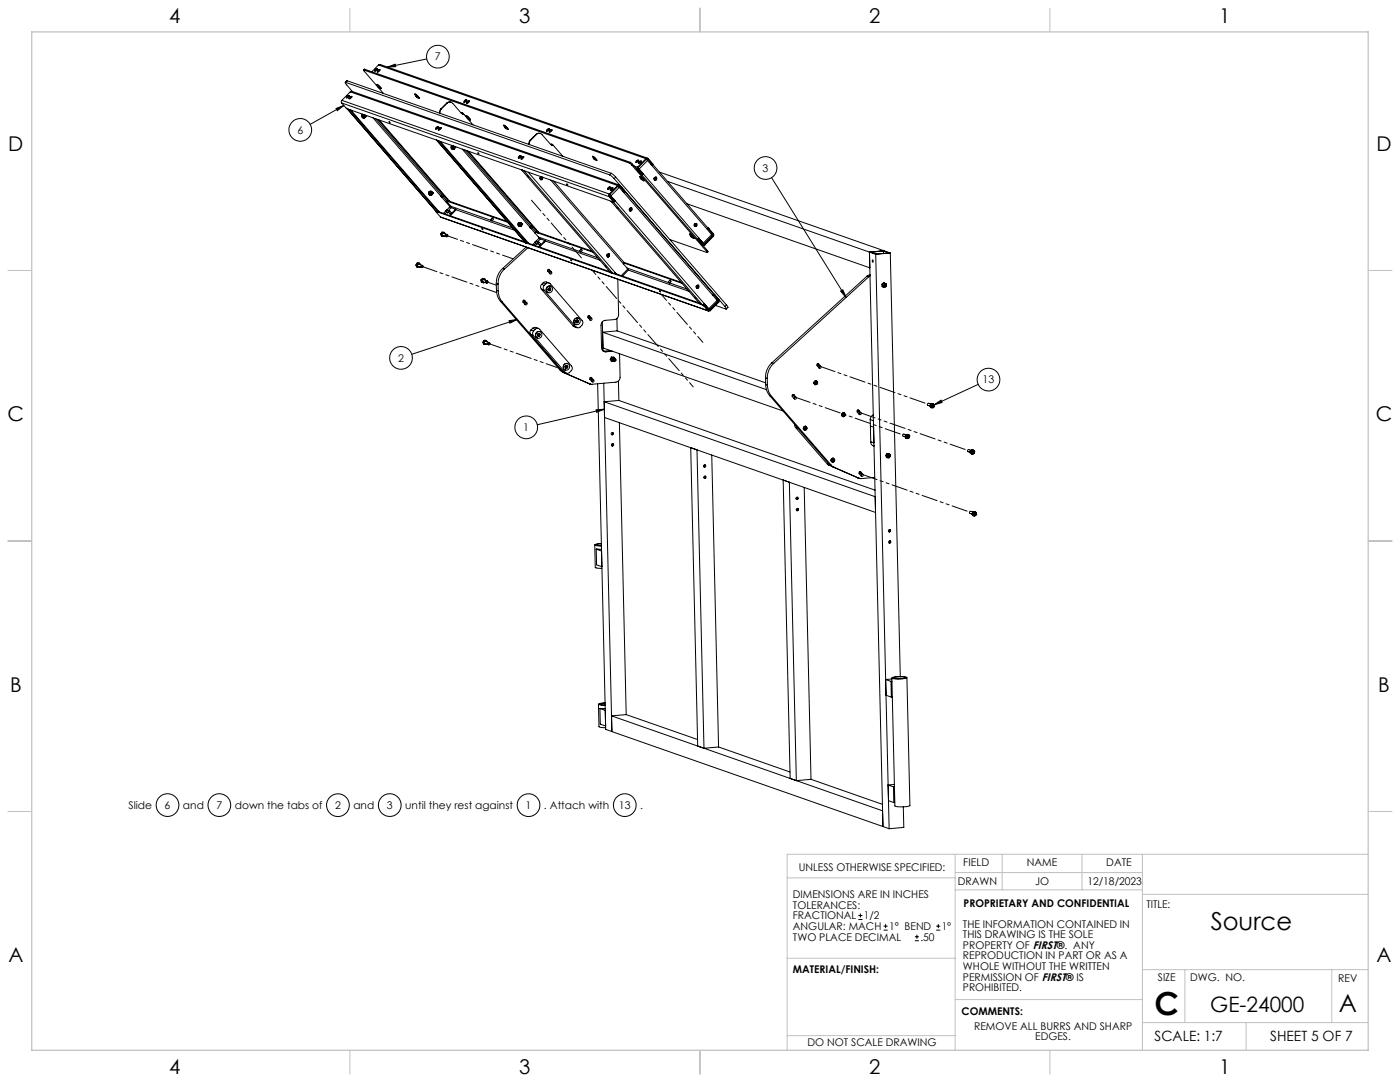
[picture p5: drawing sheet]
<svg xmlns="http://www.w3.org/2000/svg" width="559mm" height="432mm" viewBox="0 0 559 432" stroke-linecap="round" stroke-linejoin="round" font-family="sans-serif">
<defs><g id="words">
<text font-size="12.7" x="460.9" y="405.2">C</text>
<g font-size="9.9">
<text x="483.2" y="371.3">Source</text>
<text x="534.3" y="404">A</text>
</g>
<text font-size="8.5" x="483.1" y="404">GE-24000</text>
<g font-size="8.1">
<text x="67.6" y="9.3">4</text>
<text x="207.3" y="9.3">3</text>
<text x="347" y="9.3">2</text>
<text x="486.7" y="9.3">1</text>
<text x="3.3" y="60.1">D</text>
<text x="549.4" y="60.1">D</text>
<text x="3" y="168">C</text>
<text x="549.1" y="168">C</text>
<text x="4" y="276">B</text>
<text x="550.1" y="276">B</text>
<text x="3.3" y="383.9">A</text>
<text x="549.4" y="383.9">A</text>
<text x="67.6" y="428.4">4</text>
<text x="207.3" y="428.4">3</text>
<text x="347" y="428.4">2</text>
<text x="486.7" y="428.4">1</text>
</g>
<g font-size="5.6">
<text x="460.9" y="415.2">SCALE: 1:7</text>
<text x="507" y="415.2">SHEET 5 OF 7</text>
</g>
<g font-size="4.2">
<text x="173.6" y="24.1">7</text>
<text x="118.7" y="53.3">6</text>
<text x="304.4" y="68.6">3</text>
<text x="158.9" y="144.3">2</text>
<text x="392.2" y="153">13</text>
<text x="208.9" y="172">1</text>
<text x="51.3" y="322.7">Slide</text>
<text x="65.7" y="322.8">6</text>
<text x="73" y="322.7">and</text>
<text x="86.4" y="322.8">7</text>
<text x="93.7" y="322.7">down the tabs of</text>
<text x="133.7" y="322.8">2</text>
<text x="141" y="322.7">and</text>
<text x="154.4" y="322.8">3</text>
<text x="161.7" y="322.7">until they rest against</text>
<text x="209.8" y="322.8">1</text>
<text x="217.1" y="322.7">. Attach with</text>
<text x="247" y="322.8">13</text>
<text x="255.5" y="322.7">.</text>
<text x="318.8" y="347.7">UNLESS OTHERWISE SPECIFIED:</text>
<text x="384.5" y="345.5">FIELD</text>
<text x="409.9" y="345.7">NAME</text>
<text x="441.6" y="345.7">DATE</text>
<text x="382.3" y="353.3">DRAWN</text>
<text x="413.2" y="353.3">JO</text>
<text x="434" y="353.3">12/18/2023</text>
<text x="316.5" y="358.5">DIMENSIONS ARE IN INCHES</text>
<text x="316.5" y="362.7">TOLERANCES:</text>
<text x="384.6" y="361.9">PROPRIETARY AND CONFIDENTIAL</text>
<text x="457.6" y="362.3">TITLE:</text>
<text x="316.5" y="371.2">ANGULAR: MACH</text>
<text x="316.5" y="366.9">FRACTIONAL</text>
<text x="344.8" y="366.9">1/2</text>
<text x="354.9" y="371.2">1° BEND</text>
<text x="375.9" y="371.2">1°</text>
<text x="384.4" y="370.2">THE INFORMATION CONTAINED IN</text>
<text x="316.5" y="375.4">TWO PLACE DECIMAL</text>
<text x="367.4" y="375.4">.50</text>
<text x="384.4" y="374.4">THIS DRAWING IS THE SOLE</text>
<text x="384.4" y="382.9">REPRODUCTION IN PART OR AS A</text>
<text x="384.4" y="378.6">PROPERTY OF FIRST®. ANY</text>
<text x="316.5" y="388.4">MATERIAL/FINISH:</text>
<text x="384.4" y="387.1">WHOLE WITHOUT THE WRITTEN</text>
<text x="384.4" y="391.3">PERMISSION OF FIRST® IS</text>
<text x="384.4" y="395.6">PROHIBITED.</text>
<text x="462.2" y="391.3">SIZE</text>
<text x="475.1" y="391.3">DWG. NO.</text>
<text x="534.1" y="391.8">REV</text>
<text x="383.8" y="405.1">COMMENTS:</text>
<text x="388.8" y="410.9">REMOVE ALL BURRS AND SHARP</text>
<text x="322.3" y="417.6">DO NOT SCALE DRAWING</text>
<text x="413.2" y="415.2">EDGES.</text>
</g>
</g></defs>
<g fill="none" stroke="#c0c0c0" stroke-width=".4">
<path d="M139.7 3.2v9.5M279.4 3.2v9.5M419.1 3.2v9.5M3.1 107.9h9.6M546.1 107.9h9.5M3.1 215.9h9.6M546.1 215.9h9.5M3.1 323.8h9.6M546.1 323.8h9.5M314.2 350.3h67M381.2 340.9v78.2M381.2 355.1h74.8"/>
<path d="M381.2 348.2h74.8M400 340.9v14.2M431.9 340.9v14.2M456 340.9v78.2M456 356.9h90.1M546.1 340.9h-231.9v78.2M314.2 382.4h67.2M381.2 398.9h74.8M456 387h90.1M472.9 387v21.1M531.6 387v21.1M139.7 419.1v9.6"/>
<path d="M279.4 419.1v9.6M314.2 413.3h67M419.1 419.1v9.6M456 408.1h90.1M497.4 408.1v11"/>
</g>
<path d="M12.7 12.7h533.4v406.4h-533.4z" fill="none" stroke="#c0c0c0" stroke-width=".5"/>
<g fill="none" stroke="#000" stroke-width=".4">
<path d="M138 32.9v.6l2.7 3M138 32.9l105.3 36.9M138.5 38.5l.6-.4 .3 .1-1 .9zM138.5 38.4l.5-.2-.6 .5zM138.6 32.2l-.8 .7M138.6 32.2l-.6 .7M138.6 32.2l105.3 36.9M139.5 38.8l.8-.3a.66 .66 0 0 1-.2 .7 .66 .66 0 0 1-.8 0zM139.6 38.8l.5-.2-.6 .5zM139.8 36.7l.7-.2 106.8 37.4M139.8 36.7l106.8 37.3M139.8 36.7l-3.3 3.3"/>
<path d="M145.5 27.6h.1M145.5 27.6l-.4 .3M145.5 27.6l106.1 37.2M149.8 27.7l.5-.2-.6 .5zM149.9 27.6l.6-.3a.68 .68 0 0 1-.2 .8 .68 .68 0 0 1-.8 .1zM150.4 33.7l.7 .4 1 1.3-.9-.4zM150.4 33.7l1.3 .9 .4 .8M150.4 33.7h.1M150.8 28l.7-.3a.67 .67 0 0 1-.2 .8 .67 .67 0 0 1-.7 .1zM150.8 28.1l.5-.2-.5 .5zM150.9 34.6l.3 .3zM151.1 25.9l.7-.1 106.7 37.3"/>
<path d="M151.1 25.9l106.7 37.4M151.1 25.9l-2.7 2.7M153.1 37.3l-8-9.4 106.1 37.2M154.6 26.8l3.2-1.2 .1 1zM165.6 37.6l.7 .4 1 1.2-1.1-.5zM165.6 37.6l.8 .4 .9 1.2M166.1 38.5l.3 .2zM167.3 39.2h.1M170.3 23.5l-15.7 3.3M186.3 39.9l-.2 .5-.7 .5a.7 .7 0 0 1 .1-.8 .7 .7 0 0 1 .7-.2M134.1 43.3l3.2-1.2-2.7 2.1zM136.4 41.1l2 2.3 106.5 37.3-.1-.3"/>
<path d="M136.4 41.1l106.7 37.4M136.5 40l-.3 .6 .2 .5M136.5 40l106.7 37.4M137.3 42.1l-13.5 7.5M139.8 44.1l-1.2-.7 35.5 41M139.8 44.1l35 40.4M140 43.9l-.2 .2M140.1 44l34.9 40.2M141.2 45.9l.5 .5zM144.6 45.7a.82 .82 0 0 0-.3 .8 .82 .82 0 0 0 .7 .6M144.6 45.7l.2 .1M144.7 45.6l-.1 .1"/>
<path d="M144.8 45.8a.75 .75 0 0 0-.1 1 .75 .75 0 0 0 1 .1M144.8 45.8h.1M144.9 45.8a.7 .7 0 0 0-.2 1 .7 .7 0 0 0 1 .1M144.9 45.9h.1M144.9 45.9l.1 .1M145 45.8v.1M145 45.9h.1M145 46h.1M145 45.6l-.2 .2M145 46a.43 .43 0 0 1 .6 .1 .43 .43 0 0 1 0 .6M145 46a.43 .43 0 0 0-.1 .6 .43 .43 0 0 0 .7 .1M145 45.7l-.1 .1"/>
<path d="M145 46.1a.33 .33 0 0 0 0 .4 .33 .33 0 0 0 .5 .1M145 46.1a.33 .33 0 0 1 .5 0 .33 .33 0 0 1 0 .5M145 46v.1M145.1 46.9h.1M145.1 47h.1M145.1 46.8h.1M145.1 46.8v.2M145.1 46.8v.1M145.2 46.8l-.1 .2M145.2 46.5l-.2 .1M145.2 46v.5M145.2 46.5l.3 .1"/>
<path d="M145.5 46.6l.1 .1M145.7 46.9h.1M145.8 46.2h.1M145.8 46.2v.1M145.9 46l-.2 .9M148.9 47l27 31.2M149.9 47.4l26.4 30.4M150.8 47.7l28.2 32.5M151.4 47.9l27.8 32.1M155.3 48.5l.5 .5zM174.1 50.9l.9-.2-1 .9zM174.2 50.9l.4-.2-.5 .5z"/>
<path d="M175.2 51.3l.7-.4a.65 .65 0 0 1-.2 .8 .65 .65 0 0 1-.7 0zM175.2 51.3l.5-.2-.5 .5zM175.5 56.6l-1.2-.7 35.5 41M175.5 56.6l35 40.3M175.6 56.4l-.1 .2M175.8 56.4l34.9 40.3M176 43.4l-.5 .8v1M176 43.4l.2 .1M176.2 43.5l-.5 .8-.1 .9M176.8 58.4l.5 .5zM178.2 41.2l.2 .1M178.2 41.2l-2.2 2.2"/>
<path d="M178.4 41.3a1.54 1.54 0 0 1 2.3 0l3.6 4 .9 .3M178.4 41.3l-2.2 2.2M180.1 40.8a1.61 1.61 0 0 0-1.9 .4M180.2 58.2a.82 .82 0 0 0-.2 .8 .82 .82 0 0 0 .7 .6M180.2 58.2h.2M180.4 58.1l-.2 .1M180.4 58.2a.74 .74 0 0 0-.1 1.1 .74 .74 0 0 0 1.1 .1M180.4 58.2h.3l-.2 .1M180.4 58.2l.1 .1M180.5 58.3a.7 .7 0 0 0-.1 1 .7 .7 0 0 0 1 .1M180.5 58.4l.1 .1M180.5 58.4h.1"/>
<path d="M180.6 58.3v.1M180.6 58.3h.1M180.6 58.5h.1M180.6 58.4h.1M180.7 58.5a.43 .43 0 0 1 .6 0 .43 .43 0 0 1-.1 .7M180.7 58.5a.43 .43 0 0 0-.1 .6 .43 .43 0 0 0 .6 .1M180.7 58.5v.1M180.7 58.6a.33 .33 0 0 0-.1 .4 .33 .33 0 0 0 .5 .1M180.7 58.6a.33 .33 0 0 1 .5 0 .33 .33 0 0 1-.1 .5M180.7 59.4h.1M180.7 59.3h.1M180.7 59.3l.1 .2"/>
<path d="M180.7 59.3v.1M180.8 59.4h.1M180.8 59.4h-.1M180.8 59.3v.2M180.9 59l-.2 .1M180.9 58.5v.5M180.9 59l.2 .1M181.1 59.1l.1 .1M181.4 59.4h.1M181.4 58.6l.1 .1M181.4 58.7h.1M181.4 58.6v.1"/>
<path d="M181.5 58.7h.1M181.6 58.5l-.2 .9M184.5 45.3l-.2-.4 4.5 4.9M184.5 45.3l.2 .2M184.5 59.5l27 31.2 .6-.6 .5 .5M184.6 45.5h.5M184.6 45.1l-.1 .2M185.4 40.2l.5-.2-.6 .5zM185.5 59.9l26.4 30.4M186 46.2l.8 .4 .9 1.3M186.1 46.2l1 .8 .6 .9-1-.6zM186.5 40.5l.6-.3a.67 .67 0 0 1-.1 .8 .67 .67 0 0 1-.8 .1z"/>
<path d="M186.5 47.1l.3 .3zM186.6 40.5l.4-.1-.6 .5zM201.1 50l1.6 1.4M201.1 50h-.1M201.5 50.9l.4 .3zM202.7 51.4l-1.7-1.4 .5 .9 1.1 .7M202.7 51.4l-.1 .2M202.7 51.4v.2M211.7 55.9l-.5 .8-.1 .9M211.7 55.9l.1 .1M211.8 56l-.5 .8v.9M213.9 53.7h.1"/>
<path d="M213.9 53.7l-2.2 2.2M214 53.7a1.61 1.61 0 0 1 2.4 .1l3.5 4 1 .3M214 53.7l-2.2 2.3M215.7 53.3a1.61 1.61 0 0 0-1.8 .4M218.2 52.3l.3-.7 .6-.2a.82 .82 0 0 1-.9 1M218.5 51.7l.4-.2-.5 .5zM219.4 52.1l.6-.2-.6 .5zM219.5 52l.8-.1-.3 .6-.7 .3zM220.3 58h.6M220.3 57.8l-.2-.4 4.5 5M220.3 57.8l.2 .2M220.5 57.6l-.2 .2"/>
<path d="M171.2 76.6a.8 .8 0 0 0 .5 1.3M171.2 76.6l.2 .1M171.4 76.7a.74 .74 0 0 0 .1 1 .74 .74 0 0 0 1-.1M171.4 76.7a.74 .74 0 0 1 1.1-.2 .74 .74 0 0 1 0 1.1M171.4 76.7l.2 .1M171.5 76.7l.1 .1M171.5 76.7v.1M171.6 76.8h.1M171.6 76.7v.1M171.7 76.9a.42 .42 0 0 1 .6-.1 .42 .42 0 0 1 0 .6M171.7 76.9a.41 .41 0 0 0 0 .6 .41 .41 0 0 0 .6-.1M171.7 76.9h.1"/>
<path d="M171.7 76.9a.33 .33 0 0 0 0 .5 .33 .33 0 0 0 .5-.1M171.7 76.9a.33 .33 0 0 1 .5-.1 .33 .33 0 0 1 0 .5M171.8 77.8h.1M171.8 77.6l.1 .2M171.8 77.6v.2M171.9 77.6l-.1 .2M171.9 77.7h.1M171.9 77.8h.1M171.9 77.7l-.1 .1M171.9 77.3l-.2 .1M171.9 76.8v.5M171.9 77.3h.3"/>
<path d="M172.2 77.3l.1 .1M172.2 76.4l-.5-.1-.5 .3M172.5 77h.1M172.5 77.6h.1M172.5 76.9h.1M172.5 76.9v.1M172.5 76.8l-.1 .1M172.6 76.9h.1M175.9 78.2l.4 .5zM176.5 77.6l.5 .5M176.5 77.6l-.6 .6M176.7 78.4l1.6 1.8"/>
<path d="M177 78.1l-.6 .6 1.4 1.8M186.5 60.2l28.2 32.5M187 60.4l27.8 32.1M190.7 60.9l.5 .5zM207 62.5l.9-.4a.67 .67 0 0 1-.3 .8 .67 .67 0 0 1-.7 0zM207.2 62.4l.4-.1-.5 .5zM208.2 62.8l.7-.3a.7 .7 0 0 1-.2 .7 .7 .7 0 0 1-.8 .1zM208.2 62.8l.5-.2-.6 .5zM208.3 67.8v.1M208.4 67.9l35.2 40.7 1.1 .5M208.4 67.9l.7 .2 35.6 41M210.5 70.2l.5 .5z"/>
<path d="M210.8 68.7l34.7 40M215.8 70.7a.44 .44 0 0 0-.2 .6 .44 .44 0 0 0 .6 .2M215.8 70.7a.44 .44 0 0 1 .6 .2 .44 .44 0 0 1-.2 .6M215.8 70.7v.1M215.8 71.7h.1M215.8 70.8a.33 .33 0 0 0-.1 .5 .33 .33 0 0 0 .4 .1M215.8 70.8a.33 .33 0 0 1 .5 .1 .33 .33 0 0 1-.2 .5M215.9 71.3l-.2 .1M215.9 71.3l.2 .1M215.9 70.5a.62 .62 0 0 0-.4 .9 .62 .62 0 0 0 .9 .2 .62 .62 0 0 0 .1-.9M215.9 70.7v.6M216.1 71.4l.1 .1"/>
<path d="M216.5 70.7a.64 .64 0 0 1 0 .7 .64 .64 0 0 1-.7 .3M219.9 71.9l28.9 33.4M221 72.3l28.1 32.5-.3 .5M226.2 73.4l.5 .4zM236.5 62.4l1 .6 .7 1.1-1.1-.6zM236.5 62.4l1 .6 .7 1M236.5 62.4h.1M237 63.3l.3 .3zM238.2 64v.1M242.8 74.9l.7-.3a.83 .83 0 0 1-1 .9zM242.8 74.9l.4-.1-.5 .4zM243.1 78.5l1.7 1.9"/>
<path d="M243.2 77.4l-.2 .6 .1 .5M243.2 77.4l.2 .2M243.3 77.8l.4 .3M243.3 69.8l1.8 1.5M243.3 77.7l.5 .5M243.3 78.3l-.2 .2M243.3 78.3l1.7 1.9M243.4 77.6l-.1 .7M243.7 78.1l.1 .1M243.7 78.1l1.8 2.1M243.8 75.4l.5-.3-.4 .5zM243.8 78.2l1.8 2"/>
<path d="M243.9 75.2l.7-.2a.69 .69 0 0 1-.2 .7 .69 .69 0 0 1-.8 .1zM243.9 69.1l1.8 1.6M243.9 69.1l-.6 .7M245.1 71.3l44.2 51M245.7 70.7l-.6 .6M245.7 70.7l44.2 51M246.6 74h.1a.37 .37 0 0 1 .4-.2 .37 .37 0 0 1 .2 .5M246.6 74l-3.4 3.4M246.6 74l.1 .3M246.7 74.3l.5 .5M246.7 74.3h.6M246.7 74.3l-3.3 3.3"/>
<path d="M246.9 74.1l.4 .2M247.2 74.8l-3.4 3.4M247.2 74.8l1.8 2M247.3 74.3l1.7 1.9M249 76.4l-.2 .3M249 76.8l35.5 41M249 76.4h.1M249 76.2l.1 .2-.7-.2 .6 .2M249 76.2l.2-.2 .1 .2M249.2 76.3l-.2 .5M249.3 76.3l35.5 40.9M249.3 76.2l-.2 .2"/>
<path d="M251.2 65.1l1 .8M251.6 64.8l.9 .7M251.6 64.8l-.4 .3M252.2 65.9l29.8 34.4M252.5 65.5l-.3 .4M252.5 65.5l29.8 34.5M253.1 66.3l1.4 .4M253.8 64.8l.3-.7 .8-.2-.3 .7-.8 .2M254.1 64.2l.4-.2-.5 .5zM254.5 66.7l-.3 .7 .2 .4 .2-.2M254.5 66.7l.1 .2M254.6 67.1l.4 .3"/>
<path d="M254.6 67l.5 .5M254.6 67.6l1.7 1.9M254.6 66.9v.7M255 67.4l.1 .1M255 67.4l1.9 2.1M255.2 64.6l.4-.2-.5 .5zM255.2 64.5l.6-.3a.77 .77 0 0 1-1 1zM255.4 70.5l1 .6 .7 1M255.4 70.5l1.3 1 .3 .7-1.2-.8zM255.4 68.5l.8 .3M255.9 71.4l.3 .3zM256.3 69.5v.4l.6-.4"/>
<path d="M256.3 69.5l-.2 .2M256.9 69.5l-.5 .2M256.9 69.5l22 25.5M257.1 72.1h-.1M257.8 63.3l.5-.2 .5 .2M257.8 63.3l-3.3 3.4M257.8 63.3l.2 .2M258 63.6l.4 .5M258 63.5h.6M258 63.5l-3.4 3.4M258.2 63.4l.4 .1M258.4 64.1l-3.3 3.4"/>
<path d="M258.4 64.1l1.8 2M258.6 63.5l1.6 1.9M258.8 63.3l-.2 .2M258.8 63.3l1.7 2M260.2 66.1l.3-.5 22.1 25.4M260.2 66.1l22.1 25.5M260.2 65.7l-.1 .3M260.2 65.4l.2 .3M260.2 65.7l-.5-.2 .7 .2M260.2 65.7h.1M260.5 65.3l-.1 .4M260.5 65.3l-.3 .1"/>
<path d="M261.3 71a.41 .41 0 0 0-.1 .6 .41 .41 0 0 0 .6 0M261.3 71a.42 .42 0 0 1 .6 0 .42 .42 0 0 1-.1 .6M261.3 71a.34 .34 0 0 0-.1 .5 .34 .34 0 0 0 .5 0M261.3 71a.34 .34 0 0 1 .4 0 .34 .34 0 0 1 0 .5M261.3 71h.1M261.3 71.9h.1M261.5 71.4l-.2 .1M261.5 70.9v.5M261.5 71.4l.2 .1M261.7 70.7h.1M261.7 70.7l.4 .5-.2 .5M261.7 71.5l.1 .1"/>
<path d="M261.9 71.7l-.6 .2M263.2 68.7l89.7 31.4M266.5 72.4l80.5 28.2M308 70.9l29.7 47.8M172.3 81.8l.5 .5zM174 84.4l1.8 2.2M174 84.4l106.4 37.3M174 84.4h.1M174.1 84.3l-.1 .1M174.1 84.4l.1 .1M174.2 84.5l.8 .2-.2-.2M175 84.2v.5"/>
<path d="M175 84.2l-.2 .3M175.2 84.5l34.2 12M175.8 86.6l.3 .1M175.8 86.6l107 37.5M175.9 93.5l.6 .8M175.9 93.5h.2M176.1 93.5l.4 .8M176.4 92.7l-.5 .8M176.4 92.7l1 .1M176.4 92.7h.2M176.6 92.7l-.5 .8M176.6 92.7l.8 .1"/>
<path d="M177.4 94.2l-.9 .1M177.4 92.8l.3 .5M177.8 80.5l1.8 2M177.9 84.1l.5-.4zM178.2 80.2l1.8 2.1M178.3 84.7l-.7 .7M178.3 80.2l-.5 .3M178.3 80.2l.8 .3M178.3 80.2l24.4 8.5M178.4 83.7l.6 .7M178.5 93.6l-1.4-.5a.45 .45 0 0 0-.5 .3 .45 .45 0 0 0 .2 .6l1.4 .5M178.6 84.9l-.7-.7-.9 1"/>
<path d="M179 84.6l.6 .7 .5-.5M179 80.2l.1 .3M179 84.6l-.5 .3M179.1 84.2l.4-.1-.5 .5zM179.2 80l.2 .3M179.2 80l-.2 .2M179.4 80.3l-.3 .2M179.4 80.3l23 8M179.5 84.1l.6 .8M179.6 82.5l.5 .4M179.6 82.5l-1.2 1.2M180 82.3v.6"/>
<path d="M180 82.3l16.1 5.7M180.1 82.9l1.6 .6M180.1 82.9l-1.3 1.3M181.6 83.8l-2.2 2.2M181.6 83.8l.2 .2M181.7 83.5l-.1 .3M181.8 83.5l.1 .2M181.8 84l-2.1 2.1M181.9 83.7l-.1 .3M181.9 83.7l23.5 8.2M192.3 91.2l.5 .5zM195.9 87.6l.5 .5z"/>
<path d="M196.4 88.1l8.2 2.9M196.9 87.3l-.5-.3-.5 .6M197 87.5l-.7 .6M206.8 89.1a.8 .8 0 0 0 .6 1.3M206.8 89.1h.2M207 89.1a.74 .74 0 0 0 .1 1.1 .74 .74 0 0 0 1.1-.1M207 89.1a.74 .74 0 0 1 1.1-.1 .74 .74 0 0 1 .1 1.1M207 89.1l.1 .1M207.1 89.2a.68 .68 0 0 0 .1 1 .68 .68 0 0 0 .9-.1M207.1 89.2a.68 .68 0 0 1 1-.1 .68 .68 0 0 1 0 1M207.1 89.3h.2M207.2 89.3h.1"/>
<path d="M207.2 89.2v.1M207.2 89.2l-.1 .1M207.2 89.2h.1M207.3 89.4a.42 .42 0 0 1 .6-.1 .42 .42 0 0 1 .1 .6M207.3 89.4a.42 .42 0 0 0 0 .6 .42 .42 0 0 0 .7-.1M207.3 89.4a.34 .34 0 0 0 .1 .5 .34 .34 0 0 0 .5-.1M207.3 89.4a.34 .34 0 0 1 .5-.1 .34 .34 0 0 1 .1 .5M207.3 89.4h.1M207.4 90.3h.2M207.5 90.2h.1M207.5 90.1h.1M207.5 90.1l-.1 .2"/>
<path d="M207.5 90.3h.1M207.5 90.1v.1M207.5 90.2v.1M207.6 89.3v.4M207.6 90.3h.1M207.6 90.1v.2M207.6 89.7l-.2 .2M207.6 89.7l.3 .1M207.9 89.8l.1 .1M207.9 88.9l-.6-.1-.5 .3M207.9 94.3l.5 .5zM208.1 89.4h.1"/>
<path d="M208.1 89.5h.1M208.1 90.1h.1M208.1 89.4v.1M208.2 89.4h.1M208.2 89.3v.1M208.2 89.4l-.1 .1M209.8 96.9h.1M209.8 96.9l.8 .3-.1-.3M210 98.6l-9.4 8.5M210.7 96.7l.1 .3M210.7 98.9l-9.3 8.5M210.7 96.7l-.2 .2"/>
<path d="M210.8 97l-.2 .2M210.8 97l32.6 11.4M211.5 90.7l.5 .5zM212.4 90.8l1.6 1.9M212.6 90.6l-.6 .6 1.5 1.8M213.5 93l1.7 2M213.6 96.4l.5-.2-.6 .5zM213.9 97.2l-.7 .7M214 92.7l.8 .3-.1-.3M214 92.7l-.5 .3M214 92.7l22.6 7.9M214.2 97.4l-.7-.7-.9 .9"/>
<path d="M214.8 96.7l.3-.1-.4 .5zM214.8 92.5v.5M214.8 92.5l-.1 .2M214.9 94.6l16.7 5.8M215 92.8l21.3 7.4M215.1 96.6l.7 .8M215.2 95l.5 .4M215.2 95l-1.1 1.2 .5 .7M215.7 95.4l1.6 .6M215.7 95.4l-1.3 1.3M215.8 97.3l-.5 .5-.6-.7-.5 .3M217.2 96.3l-2.1 2.2"/>
<path d="M217.2 96.3l.2 .2M217.3 96l-.1 .3M217.4 96v.5M217.4 96.5l-2.1 2.1M217.6 96.1l21.8 7.7M232 99.4h-.1M232 99.4l.3 .4M232 99.4l-.7 .6M232.4 99.9l-.6 .6M244 80.3l-.1 .1M244 80.4l35.1 40.6 1.2 .6M244 80.4l.8 .2 35.5 41"/>
<path d="M245 80.2l.1 .3M245 80.2l-.2 .2M245.5 80.2l-.4 .2M245.5 80.2h.1M245.6 80.2l-.5 .3M245.6 80.2l35.5 41M246.1 82.7l.5 .5zM251.4 83.3a.41 .41 0 0 1 .6 0 .41 .41 0 0 1-.1 .6M251.4 83.3a.41 .41 0 0 0-.1 .6 .41 .41 0 0 0 .6 0M251.4 83.3h.1M251.4 83.3a.33 .33 0 0 0-.1 .5 .33 .33 0 0 0 .5 0M251.4 83.3a.33 .33 0 0 1 .5 0 .33 .33 0 0 1-.1 .5"/>
<path d="M251.4 84.2h.1M251.6 83.7l-.2 .2M251.6 83.2v.5M251.6 83.7l.2 .1M251.8 83.8l.1 .1M251.8 83h.1M251.8 83h.1a.63 .63 0 0 1 .3 .8 .63 .63 0 0 1-.8 .4M267.4 95.6l14.9 5.2-.3-.5M274.2 81.3l73 25.6-.2-6.3M275.3 93.5l.8 .4M275.8 94.3l.2 .3zM276.1 93.9l-.9-.4 .7 1.1 .9 .5"/>
<path d="M276.1 93.9l.8 1.2zM277.2 89.5a.42 .42 0 0 0 .1 .6 .42 .42 0 0 0 .6-.1M277.2 89.5a.42 .42 0 0 1 .7-.1 .42 .42 0 0 1 0 .6M277.2 89.5h.1M277.3 89.5a.33 .33 0 0 0 0 .5 .33 .33 0 0 0 .5 0M277.3 89.5a.33 .33 0 0 1 .5 0 .33 .33 0 0 1 0 .5M277.4 90.3h.1M277.4 89.4l.2 .1M277.5 89.4v.5M277.5 89.9l-.2 .1M277.5 89.9l.3 .1M277.8 89.2h.1"/>
<path d="M277.8 89.2a.62 .62 0 0 1 .3 .8 .62 .62 0 0 1-.7 .3M277.8 90h.1M278.6 95.3l.3 .3M278.9 95l1.7 2M278.9 95.6l-.2 .2 1.7 2M278.9 95.6l1.7 1.9M278.9 95l-.6 .4M278.9 95l1.8 2M279.6 95.8l-.3 .3M280.1 97l.6 .2M280.3 97.2l.9 .3M280.4 97.8l.4 .2 .5-.2"/>
<path d="M280.5 97.9h.1M280.6 97.5h.6M280.6 97.5l-.2 .3M280.6 97l.1 .2M280.6 97h.1M280.7 97l.3 .4-.3-.2M280.7 97.2h.1M281.2 97.5l.1 .3M282.3 100l.3 .5-.3 .3M282.3 91.6l1.8 2M282.3 100l-.3 .3M282.5 91.3l.4 .3"/>
<path d="M282.6 91l-.3 .6M282.6 91l.5 .4M282.9 91.6l1.7 1.9M283.1 91.4l-.2 .2M283.1 91.4l1.7 1.9M283.7 93.2l.9 .3M284.1 93.6l.2 .5M284.1 93.6l-3.4 3.4M284.3 94.1l-3.3 3.3M284.3 94.1l.2 .1M284.5 94.2l-3.3 3.3M284.5 94.2l.2 .1"/>
<path d="M284.6 93.5l-.1 .7M284.7 94.3l-3.4 3.5M284.8 93.3l.1 .5-.2 .5M284.8 93.3l-.2 .2M166 105.8l.6 .8M166 105.8h.2M166.2 105.8l.4 .8M166.5 105l-.5 .8M166.5 105l.2 .1M166.5 105l1 .1M166.7 105.1l-.5 .7M166.7 105.1h.8"/>
<path d="M167.5 106.5l-.9 .1M167.5 105.1l.3 .5M168.6 105.9l-1.4-.5a.45 .45 0 0 0-.5 .3 .45 .45 0 0 0 .2 .6l1.4 .5M192 111.7l.3 .9M192 111.7l.2 .1M192.2 111.8l.1 .8M192.3 112.6l.8 .3 .3-.2M193.6 111.4l-.9-.3-.7 .6M193.6 111.4l-.8-.2-.6 .6M193.6 111.4l.1 .4M194.5 112.1l-1.4-.5a.45 .45 0 0 0-.5 .3 .45 .45 0 0 0 .2 .6l1.4 .5M198.1 113.1l.7 .2"/>
<path d="M198.1 113.1l.1 2.8M198.2 115.9a6.9 6.9 0 0 0 1.6 4.4M198.2 115.9l.7 .2M198.8 113.3l.1 2.8M198.9 116.1a6.9 6.9 0 0 0 1.7 4.5M200.6 107.1a8.1 8.1 0 0 0-2.5 6M200.6 107.1l.8 .3M201.4 107.4a8 8 0 0 0-2.6 5.9M208.9 119.9l.7 .7M209.1 119.8l.3 .1M209.4 119.9a.47 .47 0 0 0-.6 .1 .47 .47 0 0 0 0 .6l.8 1a.48 .48 0 0 0 .7-.1 .48 .48 0 0 0 0-.6M209.4 119.9l.9 1"/>
<path d="M216.1 115.4l1 .4M216.1 115.4l12.7 14.7M216.2 113.5a1.41 1.41 0 0 0-.1 1.9M216.2 113.5l1 .4M216.8 112.9l.9-.4 1.4 .4M216.8 112.9l-.6 .6M216.8 112.9l1.1 .3M217.1 115.8l12.7 14.7M217.2 113.9a1.41 1.41 0 0 0-.1 1.9M217.9 113.2a1.2 1.2 0 0 1 1.7 0l12.7 14.7a1.41 1.41 0 0 1-.1 1.9l-.6 .7a1.2 1.2 0 0 1-1.8 0M217.9 113.2l-.7 .7M218.8 107.6l.7 .7"/>
<path d="M218.9 115.2a.41 .41 0 0 0-.1 .5 .41 .41 0 0 0 .5 .2M219 107.5l.3 .1M219.1 115.9h.1M219.1 115.9h.2M219.3 107.6a.46 .46 0 0 0-.6 0 .46 .46 0 0 0 0 .7l.8 1a.48 .48 0 0 0 .6-.1 .48 .48 0 0 0 .1-.6M219.3 107.6l.9 1M219.4 115h.1M219.4 115l-.5 .3 .2 .6M219.4 115a.45 .45 0 0 1 .2 .6 .45 .45 0 0 1-.5 .3M219.4 115l.2 .7M219.5 108.3l-.1 .8M219.5 108.3l.7 .3"/>
<path d="M219.6 115.7l-.3 .2M219.6 115.7l-.6 .2M219.7 114.2a1.37 1.37 0 0 0-1.6 .8 1.37 1.37 0 0 0 .7 1.8M227.7 103.6l.5 .5zM231.3 100l.5 .5zM231.8 100.5l6.8 2.4M241.6 106.2l.5 .4zM242.4 101.6a.42 .42 0 0 0 0 .6 .42 .42 0 0 0 .6 0M242.4 101.6a.43 .43 0 0 1 .7 0 .43 .43 0 0 1-.1 .6M242.4 101.7a.33 .33 0 0 0 0 .4 .33 .33 0 0 0 .5 0M242.4 101.7a.33 .33 0 0 1 .5-.1 .33 .33 0 0 1 0 .5M242.4 101.6v.1"/>
<path d="M242.5 102.5h.1M242.6 102.1l-.2 .1M242.6 101.6v.5M242.6 102.1h.3M242.9 102.1l.1 .1M242.9 101.3h.1M242.9 101.3a.64 .64 0 0 1 .4 .8 .64 .64 0 0 1-.8 .4M245.1 109l33.9 11.9M245.4 108.8l.5 .5M245.5 108.7l-.8 .4M245.5 108.7l.5 .6M246.6 111.4l.3 14.2a1.9 1.9 0 0 1-1.6 1.9l-3.8 .3a1.9 1.9 0 0 0-1.6 2l.2 8.9a1.63 1.63 0 0 0 1.7 1.7"/>
<path d="M248.8 105.3l1.8 2.1M249.1 105l23.2 8.1M249.1 104.7l22.9 8M250.3 107l16.8 5.9M250.6 107.4l.2 .4M250.6 107.4l-2.6 2.6M250.8 107.8l-2.3 2.4M250.8 107.8l24.2 8.5M263.2 116.1l.5 .5zM266.8 112.5l.5 .5zM267.3 112.9l6.9 2.5M267.4 111.8v.1"/>
<path d="M267.4 111.8l.4 .4M267.4 111.8l-.6 .7M267.9 112.3l-.6 .7M277.3 118.6l.5 .5zM278.1 115h.1M278.1 114.1a.42 .42 0 0 1 .6 .1 .42 .42 0 0 1-.1 .6M278.1 114.1a.42 .42 0 0 0-.1 .6 .42 .42 0 0 0 .6 .1M278.1 114.1a.33 .33 0 0 0-.1 .5 .33 .33 0 0 0 .5 .1M278.1 114.1a.33 .33 0 0 1 .5 .1 .33 .33 0 0 1-.1 .5M278.1 114.1h.1M278.2 114.6l-.1 .1M278.2 114.6l.3 .1"/>
<path d="M278.3 114.1l-.1 .5M278.5 114.7l.1 .1M278.6 113.8h.1M278.6 113.8a.62 .62 0 0 1 .3 .8 .62 .62 0 0 1-.8 .4M284.5 117.8l1.7 2M284.7 117.5l.4 .3M284.7 117.2h.1M284.8 117.2l-.3 .6M284.8 117.2l.5 .4M284.8 117.2v.1M285.1 117.8l1.6 1.9M285.3 117.6l-.2 .2"/>
<path d="M285.3 117.6l1.6 1.9M285.9 119.5l.8 .2M286.2 119.8l.3 .5-3.4 3.3M286.2 119.8l-3.3 3.4M286.7 119.7v.7M286.9 119.5v1.1M286.9 119.5l-.2 .2M335.5 116.2l.9-.6 1.3 3.1zM346.1 110.2l-38 34.6M346.1 110.2l.7 .2M346.8 110.4l-38 34.6M347 100.6l5.4 229.2"/>
<path d="M347 100.6l2.5 .9M347.1 109.7l-1 .5M347.1 109.7h.2M347.1 109.7l.2 .1M347.3 110.1l-.5 .3M348.3 103.7l.1 1-.2-.6zM349.5 101.5l5.4 229.2M352 113.5l.1 .1M352 113.5l.1 .9 .6 .2M352.1 113.6l.1 .4M352.2 114l.5 .6M352.2 114l.1 .4"/>
<path d="M352.4 114h.1M352.5 113.3l-.3 .7M352.5 113.3l-.4 .3M352.6 113.9h.1M352.6 113.9l-.2 .1M352.6 112.9l-.6 .6M352.6 112.9l.2 .1M352.6 112.9l1 .3M352.6 100.2l2.2 .7M352.6 100.2l-5 .4 2.2 .8M352.6 100.2l.1 .9M352.8 113l-.3 .3"/>
<path d="M352.8 113l.4 .1M352.9 100.1l-5.9 .5M352.9 100.1l2.5 .9M353.1 113.5h.1M353.2 113.2l-.1 .3M353.2 114.1l.2 .2M353.2 113.2h.1M353.2 114.1h.1M353.2 113.1l-.7 .2M353.2 113.1l.5 .6M353.2 113.1l.4 .1M353.4 114.3h.1"/>
<path d="M353.4 114.3l-.1 .1M353.4 114.4l-.7 .2M353.4 114.4l-.3 .3-.4-.1M353.6 113.2l.1 .5M353.7 113.7l-.3 .7M355.4 101l3.9 169M355.4 101l-5.9 .5M192.7 136.6l.6 .9M192.7 136.6l.2 .1M192.9 136.7l.4 .8M193.2 135.8l-.5 .8M193.2 135.8l1 .1"/>
<path d="M193.2 135.8l.2 .1M193.4 135.9l-.5 .8M193.4 135.9h.8M194.2 135.9l.3 .6M194.2 137.3l-.9 .2M195.3 136.7l-1.4-.5a.45 .45 0 0 0-.5 .3 .45 .45 0 0 0 .2 .6l1.4 .5M199.8 120.3l.8 .3M199.8 120.3l23.8 27.5M200.6 120.6l23.9 27.6M203.2 128l3.3-.5-3 1.5zM206.5 127.5l-42.1 13.9M209.6 120.6l-.2 .8"/>
<path d="M209.6 120.6l.7 .3M211.9 131.7a1.41 1.41 0 0 0-.1 1.9l1.1 .3M211.9 131.7l1.1 .3M212.6 131l.9-.4 1.4 .5M212.6 131l-.7 .7M212.6 131l1 .4M212.9 133.9l12.7 14.7M213 132a1.41 1.41 0 0 0-.1 1.9M213.6 131.4a1.2 1.2 0 0 1 1.8 0l12.7 14.6a1.41 1.41 0 0 1-.1 2l-.6 .6a1.13 1.13 0 0 1-1.8 0M213.6 131.4l-.6 .6M214.6 133.5l.2 .6M214.6 133.5l.1 .4h.5"/>
<path d="M214.8 134.1h.1M215.1 133.2h.1M215.1 133.2l-.5 .3M215.1 133.2a.45 .45 0 0 1 .3 .6 .45 .45 0 0 1-.6 .3M215.1 133.2l.3 .4M215.2 133.9l-.4 .2M215.4 133.6l-.2 .3M215.4 133.6l-.3 .5M215.4 132.3a1.38 1.38 0 0 0-1.6 .9 1.38 1.38 0 0 0 .8 1.7M215.4 132.3l.1 .1M228.8 130.1l1.5 .7M228.8 130.1l1 .4"/>
<path d="M230 128v.6h.4M230.1 128.7h.1M230.4 127.8l-.5 .3 .2 .6M230.4 127.8l.2 .6M230.4 127.8h.1M230.4 127.8a.45 .45 0 0 1 .3 .6 .45 .45 0 0 1-.6 .3M230.4 128.6l-.3 .1M230.6 128.4l-.2 .2M230.6 128.4l-.4 .3M230.8 127a1.37 1.37 0 0 0-1.7 .8 1.37 1.37 0 0 0 .8 1.7M234.8 126l.7 .8M235 126l.4 .1"/>
<path d="M235.4 126.1a.47 .47 0 0 0-.7 0 .47 .47 0 0 0 0 .7l.8 .9a.48 .48 0 0 0 .7 0 .48 .48 0 0 0 0-.6M235.4 126.1l.8 1M235.5 126.8l-.1 .8M235.5 126.8l.7 .3M240.4 128.4l.3 11.7M240.7 138.9l71.8 25.1M243.7 139.9l-2.6 .3M246.2 127.1l.1 4.9M246.3 132l59.3 20.8M246.3 132l-5.8 .6 65.4 22.9M280.4 121.7l.5 .4M280.5 121.6l-.1 .1"/>
<path d="M280.7 121.5l.4 .3M280.9 122.1l1.6 1.9M281.1 121.8l-.2 .3M281.1 121.8l1.7 2M281.1 121.2l-.8 .4M281.1 121.2l1.8 2M281.8 122.1l-.3 .2M282.3 123.3l.6 .1M282.5 123.5l.9 .3M282.5 124l.4 .2 .6-.2M282.8 123.8h.6M282.8 123.8l-.3 .2"/>
<path d="M282.9 123.2l.2 .4-.2-.2M282.9 123.2v.2M282.9 123.4h.1M283.4 123.8l.1 .2M285.6 121.9l4.3 1.4-.6-1M286.5 120.3l.2 .1M286.7 120.4l-3.3 3.4M286.7 120.4l.2 .2M286.9 120.6l-3.4 3.4M289.9 121.7l.7 1-.7 .6M289.9 121.7l-.6 .6M223.6 147.8l1.8 1"/>
<path d="M223.6 147.8l1.1 .8M224.5 148.2l1.6 .7M224.5 148.2l1.1 .4M224.7 148.6l.7 .2M224.7 148.6l10.1 4.4M224.9 145.8a1.35 1.35 0 0 0 .7 1.9M225.6 147.7h.1M225.7 146.2l.2 .6M225.7 146.2v.1a.38 .38 0 0 0 .1 .4 .38 .38 0 0 0 .4 .1M225.9 146.8h.1M226.2 145.9h.1M226.2 145.9l-.5 .3"/>
<path d="M226.2 145.9a.45 .45 0 0 1 .2 .6 .45 .45 0 0 1-.5 .3M226.2 145.9l.2 .6M226.2 146.8h-.3M226.4 146.5l-.2 .3M226.4 146.5l-.3 .3M226.5 145.1a1.33 1.33 0 0 0-1.6 .7M226.5 145.1h.1M234.8 153h.1M234.8 153l.8 .3M235.6 150.7l.7 .7M235.8 150.6l.3 .1M236.1 150.7a.47 .47 0 0 0-.6 0 .47 .47 0 0 0 0 .7l.8 1a.46 .46 0 0 0 .7 0 .46 .46 0 0 0 0-.7"/>
<path d="M236.1 150.7l.9 1M236.3 151.4l-.2 .8M236.3 151.4l.7 .3M238.5 153.2l3.3 137.9 2.4 .9M240.8 140.2h.3M241 152.9l3.2 139.1M241.1 140.2l.7 .2M243.6 143.3l.7 .9M243.6 143.3l.3 .1M243.9 143.4l.4 .8M244 142.5l-.4 .8M244 142.5l1.2 .1"/>
<path d="M244 142.5l.3 .2M244.3 142.7l-.4 .7M244.4 140.2l-2.6 .2M244.5 144.2l.7-.1-.9 .1M245.1 142.8a.75 .75 0 0 0-.9 .4 .75 .75 0 0 0 .3 .9M245.2 142.6l.2 .3M245.2 142.6l-.9 .1M245.3 143.2a.57 .57 0 0 0-.7-.2 .57 .57 0 0 0-.3 .7 .57 .57 0 0 0 .7 .3M245.5 143.2h.1M245.5 143.2a.76 .76 0 0 0-1.3-.3 .76 .76 0 0 0 .3 1.3M245.6 143.2l-.5-.1a.47 .47 0 0 0-.7 .2 .47 .47 0 0 0 .5 .6h-.2l.6 .2M246.8 152.1l.2 7.7"/>
<path d="M247 159.8l-5.8 .5 108.1 37.9M247 159.8l102.3 35.8M247.2 141.1l.3 9.5a1.91 1.91 0 0 1-1.6 1.9l-10.1 .9-10.4-4.6M305.5 150.7l.7 .3M305.5 150.7l.1 2.8M305.6 153.5a6.9 6.9 0 0 0 1.7 4.5M305.6 153.5l.7 .2M306.2 151l.1 2.7M306.3 153.7a6.9 6.9 0 0 0 1.7 4.5M307.3 158l.7 .2M307.3 158l23.8 27.4M308 158.2l23.8 27.5"/>
<path d="M308.1 144.8a8.1 8.1 0 0 0-2.6 5.9M308.1 144.8l.7 .2M308.8 145a8 8 0 0 0-2.6 6M316.4 157.5l.6 .8M316.5 157.4l.4 .2M316.9 157.6a.49 .49 0 0 0-.7 0 .49 .49 0 0 0 0 .7l.9 .9a.48 .48 0 0 0 .6 0 .48 .48 0 0 0 0-.7M316.9 157.6l.8 .9M317 158.3l-.1 .7M317 158.3l.7 .2M324.9 152.8l.5 .7M324.9 152.8h.1M324.9 152.8l.2 .6 .5 .1"/>
<path d="M325.5 153l.3 .1M325.5 152.7v.3M325.6 152a.78 .78 0 0 1 .8 .7 .78 .78 0 0 1-.8 .8M325.6 152l-.6 .4-.1 .4M325.6 152l.2 .4M325.8 152.5l.1 .1M325.8 152.4a.44 .44 0 0 0-.4 .4 .44 .44 0 0 0 .4 .4M325.8 153.2l-.2 .3M325.8 152.5l.2 .1M325.8 152.5l-.3 .2M325.8 152.4a.44 .44 0 0 1 .4 .4 .44 .44 0 0 1-.4 .4M325.9 152a.79 .79 0 0 0-1 .8"/>
<path d="M325.9 152h.1M325.9 152.6h.1M325.9 152.9l-.2 .2M325.9 152.9h.2M325.9 152.6v.3M326 152.6l.1 .2M326 152.6v.2M326 152.8l.1 .1M326 152.8h.1M326.1 152.9l-.3 .2M326.1 152.8v.1M326.2 145.2l.7 .8"/>
<path d="M326.4 145.1l.4 .2M326.8 145.3a.46 .46 0 0 0-.7 0 .46 .46 0 0 0 0 .6l.9 1a.48 .48 0 0 0 .6 0 .48 .48 0 0 0 0-.7M326.8 145.3l.8 .9M326.9 146l-.1 .7M326.9 146l.7 .2M390.5 153.4l-17.7 8.2M237.9 163.5l3.3-.2-3.1 1.2zM241.2 163.3l-26.7 6.2M241.3 166.6l108.2 37.9M244.4 172.6a.48 .48 0 0 1 .2 .5 .48 .48 0 0 1-.4 .4M244.5 177.1a.49 .49 0 0 1 .2 .5 .49 .49 0 0 1-.4 .3M244.6 172.8v.4"/>
<path d="M244.7 177.2v.5M247.2 168.7l2.7 116.5M275.7 178.6l2.5 .9 2.8 119.1-2.5-.9zM317.2 169.4l.3 1.2M317.5 170.6l12.7 14.6M317.5 170.6l1 .3M320.6 171l.5 .6M320.6 171h.1M320.7 171l.2 .5 .5 .2M321.1 171.6v.1M321.3 170.8v.3M321.3 171.1l.3 .2"/>
<path d="M321.4 170.1a.8 .8 0 0 1 .7 .8 .8 .8 0 0 1-.7 .8M321.4 170.1l-.5 .3-.2 .6M321.4 170.1l.2 .4M321.5 170.6l.2 .1M321.6 170.5a.46 .46 0 0 0-.5 .5 .46 .46 0 0 0 .5 .4M321.6 171.4l-.2 .3M321.6 170.6l.2 .2M321.6 170.6l-.3 .2M321.6 170.5a.46 .46 0 0 1 .4 .5 .46 .46 0 0 1-.4 .4M321.7 170.1h-.1a.79 .79 0 0 0-1 .9M321.7 170.7l.1 .1M321.7 171.1l-.3 .1"/>
<path d="M321.7 171.1h.1M321.7 170.7v.4M321.8 171.1l-.2 .2M321.8 170.8l.1 .1M321.8 170.8v.1M321.8 170.9v.2M321.8 170.9h.1M321.9 170.9l-.1 .2M335.9 165.6l.5 .6M335.9 165.6h.1M336 165.6l.7 .7M336.4 166.2v.1"/>
<path d="M336.6 165.7l.3 .2M336.6 165.4v.3M336.7 164.7a.8 .8 0 0 1 .7 .8 .8 .8 0 0 1-.7 .8M336.7 164.7l-.7 .9M336.7 164.7l.1 .4M336.8 165.1a.46 .46 0 0 0-.4 .5 .46 .46 0 0 0 .5 .4M336.8 165.2l.3 .2M336.8 165.2l-.2 .2M336.8 165.1a.46 .46 0 0 1 .5 .4 .46 .46 0 0 1-.4 .5M336.9 166l-.2 .3M336.9 164.7a.79 .79 0 0 0-1 .9M337 165.7l-.3 .1"/>
<path d="M337 165.7h.1M337 165.3v.4M337.1 165.5v.2M337.1 165.5h.1M337.1 165.7l-.2 .2M337.1 165.4v.1M342.3 163.7l.6 .8M342.4 163.6l.4 .2M342.8 163.8a.47 .47 0 0 0-.6 0 .47 .47 0 0 0 0 .6l.8 1a.48 .48 0 0 0 .6 0 .48 .48 0 0 0 0-.7M342.8 163.8l.8 .9M342.9 164.5l-.1 .7M342.9 164.5l.7 .2"/>
<path d="M347.3 167.4l.3 9a1.61 1.61 0 0 0 1.3 1.6M347.3 167.4l1.3 .5M347.4 170l1.3 .5 .1 6.2-1.2-.4M348.3 177.8h.3M348.6 165.6a2.02 2.02 0 0 0-1.3 1.8M348.6 177.8l.3 .1M348.9 177.8h-.3M361.2 174.1l.2 .1M361.2 174.1l.5 .9M361.4 174.2l.2 .4M361.6 174.6l.6 .4M361.6 173.5l-.8-.3a.45 .45 0 0 0-.5 .4 .45 .45 0 0 0 .2 .5l.8 .3"/>
<path d="M361.6 174.6l.1 .4M361.7 173.8l-.1 .8M361.7 173.4l-.5 .7M361.7 173.4h.2M361.7 173.8l-.3 .4M361.7 173.4l1 .1M361.7 173.9l.3 .1M361.7 173.9h.1M361.7 175h.5M361.9 173.4l-.2 .4M361.9 173.4l.4 .1M362 174h.1"/>
<path d="M362.2 174.6h.1M362.2 174.9h.1M362.2 174.6v.3M362.3 173.5l-.6 .3M362.3 173.5l.6 .3M362.3 173.5h.4M362.6 174v.1M362.6 174.1h.1M362.7 173.5l.2 .3M362.8 173.9h.1M362.8 173.9l-.2 .2M362.9 174.7l-.7 .3"/>
<path d="M362.9 173.8v.9M371.1 161.8l.2 .1M371.1 161.8l.6 .9M371.3 161.9l.2 .4M371.5 162.3l.6 .4M371.5 162.3l.2 .4M371.5 161.2l-.8-.3a.45 .45 0 0 0-.5 .3 .45 .45 0 0 0 .2 .6l.8 .3M371.5 161.5v.8M371.5 161.5l-.2 .4M371.6 162.2v.1M371.6 162.3h.1M371.6 161l-.5 .8"/>
<path d="M371.6 161l.2 .1M371.6 161l1 .1M371.7 162.7h.4M371.8 161.1l-.3 .4M371.8 161.1h.4M371.8 162.1l-.2 .1M371.8 162.1h.1M371.8 162.1l-.2 .2M372.2 161.5h.1M372.2 161.3h.1M372.2 161.5v.1M372.2 161.3v.2"/>
<path d="M372.2 161.1l-.7 .4M372.2 161.1l.6 .5M372.2 161.1h.4M372.5 162.1l.2 .2M372.5 162.1h.1M372.6 161.1l.2 .5M372.7 162.3h.1M372.7 162.3l-.6 .4M372.7 162.3l-.2 .4h-.4M372.8 161.6l2.8-1.9 .4 .9zM372.8 161.6l-.1 .7M387.5 179.7l-.9-.3a.44 .44 0 0 0-.4 .4 .44 .44 0 0 0 .2 .5l.8 .3"/>
<path d="M387.7 179.8l-.2 .8M387.7 179.8l-.3 .3M387.8 179.9l.1 .2M387.8 179.9h.1M387.8 179.9v.1M387.8 179.5l.8 .2M387.8 179.5l-.6 .6M387.8 179.5h.2M388 179.5l-.3 .3M388 179.5l.4 .2M388.4 179.7l-.7 .1M388.4 179.7l.5 .5"/>
<path d="M281.3 185.5h.1a.49 .49 0 0 1 .1 .6 .49 .49 0 0 1-.5 .3M281.4 190h.1a.49 .49 0 0 1 .1 .6 .49 .49 0 0 1-.5 .3M281.5 185.7v.4M281.6 190.1v.5M284.1 181.6l2.7 116.5M312.6 191.6l2.5 .8 2.8 119.1-2.5-.8zM318.2 198.4h.1a.51 .51 0 0 1 .1 .6 .51 .51 0 0 1-.5 .3M318.4 198.6v.4M321 194.5l2.7 116.5M330.2 185.2l1.4 .7M330.2 185.2l1.1 .4M331.1 185.4l1.1 .8"/>
<path d="M331.1 185.4l.7 .3M331.7 183.7l.5 .7M331.7 183.7h.1M331.7 183.7l.2 .6 .6 .1M331.8 185.7l1.1 .8M332.2 184.4h.1M332.2 186.2l.7 .3M332.2 186.2l10.1 4.4M332.4 183.9l.2 .1M332.4 183.6v.3M332.4 182.9a.78 .78 0 0 1 .8 .7 .78 .78 0 0 1-.7 .8M332.4 182.9l-.6 .4-.1 .4"/>
<path d="M332.4 182.9l.2 .4M332.6 183.4l.1 .1M332.6 183.3a.44 .44 0 0 0-.4 .4 .44 .44 0 0 0 .4 .4M332.6 183.4l.3 .1M332.6 183.4l-.2 .2M332.6 183.3a.44 .44 0 0 1 .4 .4 .44 .44 0 0 1-.4 .4M332.6 184.1l-.1 .3M332.7 182.9a.79 .79 0 0 0-1 .8M332.7 182.9h.1M332.7 183.5h.2M332.7 183.8l-.2 .2M332.7 183.8h.2"/>
<path d="M332.7 183.5v.3M332.8 183.7l.1 .1M332.8 183.7h.1M332.9 183.8l-.3 .2M332.9 183.5v.2M332.9 183.5l-.1 .2M332.9 183.7v.1M332.9 186.5l10.4 4.5 5.8-.5M342.3 190.6l.1 .1M342.3 190.6l.8 .3M343 188.3l.7 .8M343.2 188.2l.4 .2"/>
<path d="M343.6 188.4a.47 .47 0 0 0-.7 0 .47 .47 0 0 0 0 .7l.9 .9a.46 .46 0 0 0 .6 0 .46 .46 0 0 0 0-.7M343.6 188.4l.8 .9M343.7 189.1l-.1 .7M343.7 189.1l.7 .2M353.5 181.8h.2M353.5 181.8l.5 .8M353.7 181.8l.2 .4M353.9 182.2l.6 .5M353.9 182.2l.1 .4M354 181.5l-.1 .7M354 181.5l-.3 .3M354 181l-.5 .8"/>
<path d="M354 181l.2 .1M354 181l1 .1M354 182.6l.5 .1M354 181.5h.1M354 181.5l.3 .2M354.1 181.5h.1M354.1 181.5l.2 .2M354.1 181.5l.2 .1M354.2 181.1l-.2 .4M354.2 181.1h.4M354.3 181.7h.1M354.3 181.6v.1"/>
<path d="M354.5 182.6h.1M354.5 182.3h.1M354.5 182.2v.1M354.5 182.3v.3M354.6 181.1l-.6 .4M354.6 181.1l.6 .4M354.6 181.1h.4M354.9 181.8h.1M355 181.1l.2 .4M355.1 181.6h.1M355.1 182.3l-.6 .4M355.1 182.3l-.2 .4h-.4"/>
<path d="M355.1 181.6l-.2 .2M355.2 181.5l-.1 .8M387.2 180.1h.2M387.2 180.1l.3 .9M387.4 180.1l.1 .5M387.5 180.6l.4 .6M387.5 180.6v.4M387.5 181l.4 .2M387.9 180.1h.1M387.9 181.1h.1M388 180.8h.1M388 180.8v.3"/>
<path d="M388.1 180.8h.1M388.1 180.8l-.1 .3M388.5 180.3h.1M388.7 181l-.8 .2M388.8 180.3h.1M388.8 180.3h-.3M388.9 180.2l-.2 .8M237.4 217.5l.2 8.9 2.6 .4M238 219.1l2.1 .1M238 219.1l2.1 .8M238 219.1l.1 6.3 2.1 .8M240 217l-2.1 .4 2.1 .4"/>
<path d="M240 216.9l-1.9 .2-.7 .4 2.7 .4M318.3 202.9h.1a.51 .51 0 0 1 .1 .6 .51 .51 0 0 1-.5 .3M318.5 203.1v.4M355.1 211.3a.49 .49 0 0 1 .2 .6 .49 .49 0 0 1-.5 .3M355.2 215.8a.49 .49 0 0 1 .2 .6 .49 .49 0 0 1-.5 .3M355.2 211.5v.4M355.4 216v.4M387.9 205l.2 .1M387.9 205l.6 .8M388.1 205.1l.2 .4M388.3 204.3l-.8-.3a.47 .47 0 0 0-.5 .4 .47 .47 0 0 0 .2 .5l.8 .3M388.3 205.5l.6 .3"/>
<path d="M388.3 205.5l.2 .3M388.3 204.7v.8M388.3 204.2l-.4 .8M388.3 204.2l.2 .1M388.3 204.7l-.2 .4M388.3 204.2l1.1 .1M388.4 205.4h.1M388.5 205.8h.4M388.5 204.3l-.2 .4M388.5 204.3h.5M388.6 205.2l.1 .1M388.6 205.2l-.2 .2"/>
<path d="M388.7 205.2h.1M388.7 205.3l-.3 .1M389 204.4h.1M389 204.4v.2M389 204.6h.1M389 204.3l-.7 .4M389 204.3l.6 .3M389 204.3h.4M389.3 205.2h.1M389.3 205.2l.2 .2M389.4 204.3l.2 .3M389.5 205.4h.1"/>
<path d="M389.6 205.4l-.7 .4M389.6 204.6v.8M353.5 271.2l2.1 .7M353.5 271.2l.2 6.3 2.1 .7M355.6 271.9l.2 6.3M356 271l-2.5 .2M356 271.9h-.4M356.1 270.4l1.8-.3a5.6 5.6 0 0 1 4.1 .4l-1.6 .4a7.9 7.9 0 0 1-4.4-.4zM356.2 278.2h-.4M356.6 270.4l.8-.2a7.2 7.2 0 0 1 4.1 .2l-1.2 .4-2.4 .1-1.3-.2zM362 270.4l1.2 51.1a10.1 10.1 0 0 1-6 .1l-1.2-51.1M238.9 281l.2 9 2.7 .4"/>
<path d="M239.5 282.8h2.1M239.5 282.8l2.1 .7 .1 6.2-2.1-.7zM241.5 280.5l-2.6 .5 2.6 .4M241.5 280.6l-2.1 .4 2.1 .4M244.2 292l108.2 37.8M249.9 285.2l28.5 9.9M249.9 285.2l-5.8 .5 108.1 37.9 .2 6.2M286.8 298.1l-5.8 .5M286.8 298.1l28.5 10M323.7 311l-5.8 .5M323.7 311l28.5 10M354.5 313.3l2.1 .7"/>
<path d="M354.5 313.3l.1 6.2 2.2 .8M356.6 314l.2 6.3M357 313.1l-2.5 .2M357 314h-.4M352.4 329.8l2.5 .9M357.2 320.3h-.4M360.5 322l.3 8.2-5.9 .5M342.6 367h1.6M342.6 365.4h1.6M343.4 364.6v1.5M352.7 371.2h1.6M352.7 369.6h1.6"/>
<path d="M353.5 368.8v1.6M365.2 375.4h1.6M365.2 373.8h1.6M366 373v1.6M373.7 371.2h1.6M373.7 369.6h1.6M374.5 368.8v1.6"/>
<circle cx="174.8" cy="22.6" r="4.5"/>
<circle cx="119.9" cy="51.8" r="4.5"/>
<circle cx="172" cy="77.1" r=".72"/>
<circle cx="261.6" cy="71.3" r=".58"/>
<circle cx="305.6" cy="67.1" r="4.5"/>
<circle cx="178.3" cy="94" r=".44"/>
<circle cx="178.3" cy="94.1" r=".38"/>
<circle cx="251.7" cy="83.6" r=".59"/>
<circle cx="277.6" cy="89.8" r=".59"/>
<circle cx="168.5" cy="106.4" r=".43"/>
<circle cx="168.5" cy="106.3" r=".38"/>
<circle cx="194.4" cy="112.5" r=".43"/>
<circle cx="194.4" cy="112.5" r=".39"/>
<circle cx="219.3" cy="115.5" r=".59"/>
<circle cx="219.3" cy="115.5" r="1.31"/>
<circle cx="242.8" cy="101.9" r=".59"/>
<circle cx="278.4" cy="114.4" r=".59"/>
<circle cx="195.1" cy="137.2" r=".43"/>
<circle cx="195.2" cy="137.2" r=".39"/>
<circle cx="215.1" cy="133.6" r=".6"/>
<circle cx="215.1" cy="133.6" r="1.3"/>
<circle cx="230.4" cy="128.3" r=".6"/>
<circle cx="230.4" cy="128.3" r="1.32"/>
<circle cx="160.1" cy="142.8" r="4.5"/>
<circle cx="226.1" cy="146.4" r=".61"/>
<circle cx="226.2" cy="146.4" r="1.31"/>
<circle cx="245.4" cy="143.7" r=".43"/>
<circle cx="245.5" cy="143.7" r=".38"/>
<circle cx="394.5" cy="151.5" r="4.5"/>
<circle cx="210" cy="170.5" r="4.5"/>
<circle cx="244.4" cy="173.1" r=".46"/>
<circle cx="244.5" cy="177.5" r=".47"/>
<circle cx="281.3" cy="186" r=".47"/>
<circle cx="281.4" cy="190.4" r=".47"/>
<circle cx="318.2" cy="198.9" r=".45"/>
<circle cx="318.3" cy="203.3" r=".45"/>
<circle cx="355.1" cy="211.8" r=".47"/>
<circle cx="355.2" cy="216.3" r=".47"/>
<circle cx="66.9" cy="321.3" r="4.5"/>
<circle cx="87.6" cy="321.3" r="4.5"/>
<circle cx="134.9" cy="321.3" r="4.5"/>
<circle cx="155.6" cy="321.3" r="4.5"/>
<circle cx="211" cy="321.3" r="4.5"/>
<circle cx="249.4" cy="321.3" r="4.5"/>
</g>
<path d="M198.1 113.8l-3.7-1.3M219.3 108.4l-.7-.3M209.4 120.7l-.7-.3M235.4 126.9l-.8-.3M236.1 151.5l-.7-.3" fill="none" stroke="#000" stroke-width=".4" stroke-dasharray="6.3 1.3 1.3 1.3 1.3 1.3"/>
<path d="M204.8 103.3l-26.4-9.3" fill="none" stroke="#000" stroke-width=".4" stroke-dasharray="6.3 1.3 1.3 1.3 1.3 1.3" stroke-dashoffset="1.9"/>
<path d="M222.8 146.8l-27.6-9.7" fill="none" stroke="#000" stroke-width=".4" stroke-dasharray="6.3 1.3 1.3 1.3 1.3 1.3" stroke-dashoffset="1.2"/>
<path d="M198.3 116.8l-29.8-10.5" fill="none" stroke="#000" stroke-width=".4" stroke-dasharray="6.3 1.3 1.3 1.3 1.3 1.3" stroke-dashoffset=".1"/>
<path d="M316.4 158.2l43.9 15.3M326.3 145.8l43.9 15.4M342.3 164.3l43.9 15.4M343.1 189l43.9 15.3" fill="none" stroke="#000" stroke-width=".4" stroke-dasharray="6.3 1.3 1.3 1.3 1.3 1.3" stroke-dashoffset="-1"/>
<path d="M276.7 154.4l-40.3-46.6" fill="none" stroke="#000" stroke-width=".4" stroke-dasharray="6.3 1.3 1.3 1.3 1.3 1.3" stroke-dashoffset="4.1"/>
<path d="M232.1 102.9l-20-23" fill="none" stroke="#000" stroke-width=".4" stroke-dasharray="6.3 1.3 1.3 1.3 1.3 1.3" stroke-dashoffset=".6"/>
<path d="M280.6 136.6l-16.6-19.1" fill="none" stroke="#000" stroke-width=".4" stroke-dasharray="6.3 1.3 1.3 1.3 1.3 1.3" stroke-dashoffset="3.2"/>
<path d="M134.1 43.3l3.2-1.2-2.7 2.1zM154.6 26.8l3.2-1.2 .1 1zM372.8 161.6l2.8-1.9 .4 .9zM203.2 128l3.3-.5-3 1.5zM335.5 116.2l.9-.6 1.3 3.1zM237.9 163.5l3.3-.2-3.1 1.2z" fill="#000"/>
<use href="#words"/>
</svg>
